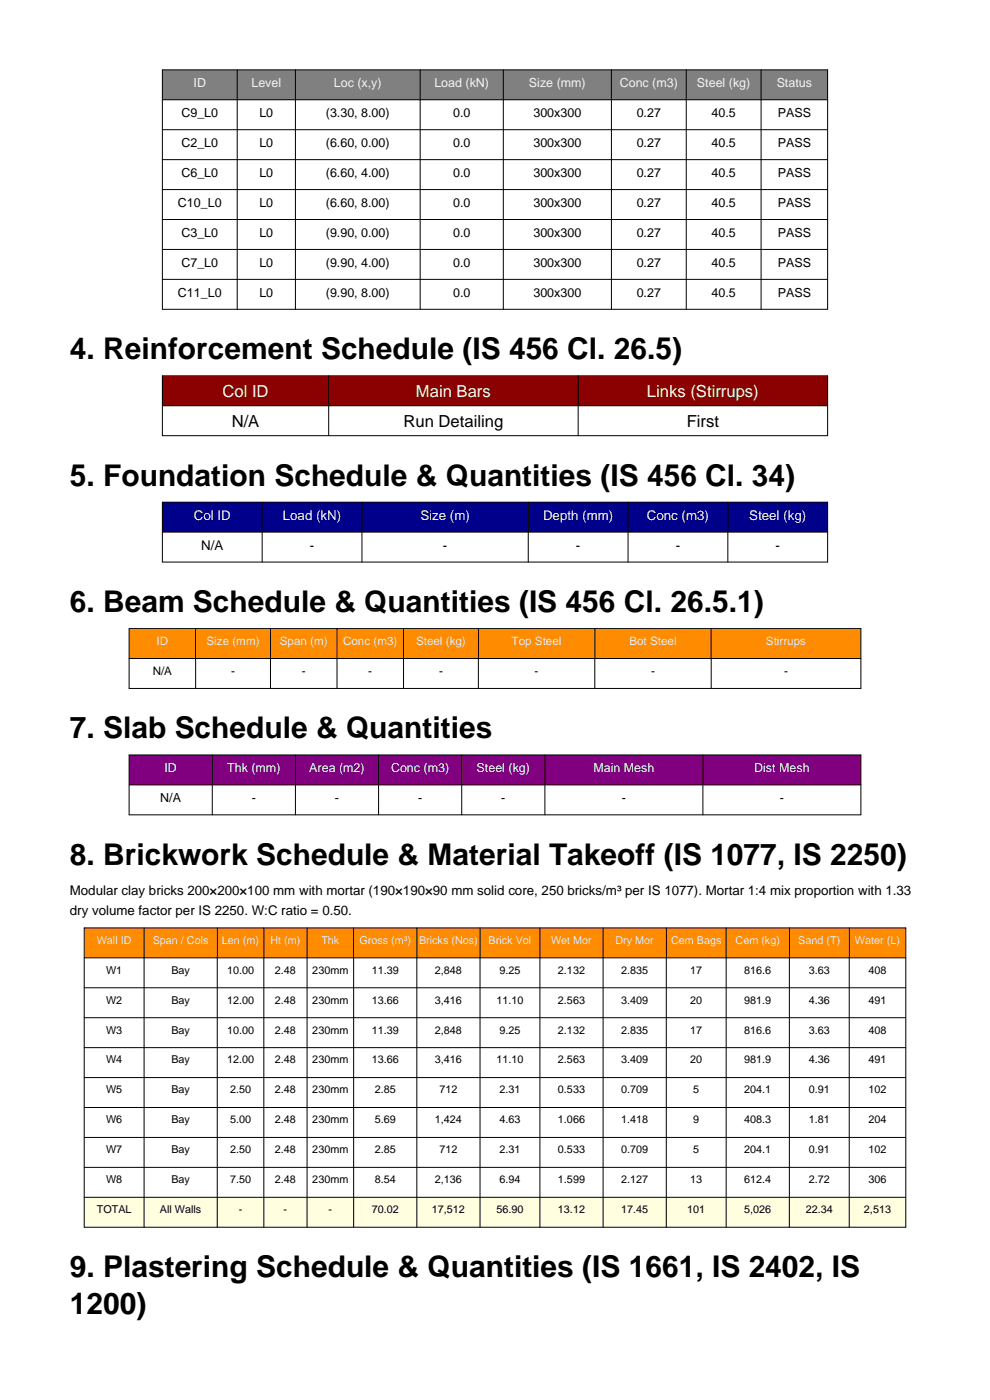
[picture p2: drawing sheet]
<svg xmlns="http://www.w3.org/2000/svg" width="210mm" height="297mm" viewBox="0 0 210 297" stroke-linecap="round" stroke-linejoin="round" font-family="sans-serif">
<defs><g id="words">
<g font-size="6.3">
<text x="14.8" y="76.2">4. Reinforcement Schedule (IS 456 Cl. 26.5)</text>
<text x="14.8" y="103">5. Foundation Schedule &amp; Quantities (IS 456 Cl. 34)</text>
<text x="14.8" y="129.8">6. Beam Schedule &amp; Quantities (IS 456 Cl. 26.5.1)</text>
<text x="14.8" y="156.6">7. Slab Schedule &amp; Quantities</text>
<text x="14.8" y="183.4">8. Brickwork Schedule &amp; Material Takeoff (IS 1077, IS 2250)</text>
<text x="14.8" y="270.9">9. Plastering Schedule &amp; Quantities (IS 1661, IS 2402, IS</text>
<text x="14.8" y="278.7">1200)</text>
</g>
<g font-size="3.5" fill="#f5f5f5">
<text x="47.2" y="84.3">Col ID</text>
<text x="88.2" y="84.3">Main Bars</text>
<text x="137.2" y="84.3">Links (Stirrups)</text>
</g>
<g font-size="3.5">
<text x="49.1" y="90.7">N/A</text>
<text x="85.6" y="90.7">Run Detailing</text>
<text x="145.7" y="90.7">First</text>
</g>
<g font-size="2.8" fill="#f5f5f5">
<text x="41.1" y="110.4">Col ID</text>
<text x="60" y="110.4">Load (kN)</text>
<text x="89.2" y="110.4">Size (m)</text>
<text x="115.2" y="110.4">Depth (mm)</text>
<text x="137.2" y="110.4">Conc (m3)</text>
<text x="158.9" y="110.4">Steel (kg)</text>
</g>
<g font-size="2.8">
<text x="42.7" y="116.8">N/A</text>
<text x="65.7" y="116.8">-</text>
<text x="93.9" y="116.8">-</text>
<text x="122.2" y="116.8">-</text>
<text x="143.3" y="116.8">-</text>
<text x="164.5" y="116.8">-</text>
<text x="14.8" y="189.8">Modular clay bricks 200×200×100 mm with mortar (190×190×90 mm solid core, 250 bricks/m³ per IS 1077). Mortar 1:4 mix proportion with 1.33</text>
<text x="14.8" y="194">dry volume factor per IS 2250. W:C ratio = 0.50.</text>
</g>
<g font-size="2.6" fill="#f5f5f5">
<text x="41.1" y="18.5">ID</text>
<text x="53.3" y="18.5">Level</text>
<text x="70.8" y="18.5">Loc (x,y)</text>
<text x="92.1" y="18.5">Load (kN)</text>
<text x="112.2" y="18.5">Size (mm)</text>
<text x="131.5" y="18.5">Conc (m3)</text>
<text x="147.8" y="18.5">Steel (kg)</text>
<text x="164.7" y="18.5">Status</text>
<text x="34.9" y="163.9">ID</text>
<text x="48.2" y="163.9">Thk (mm)</text>
<text x="65.6" y="163.9">Area (m2)</text>
<text x="83" y="163.9">Conc (m3)</text>
<text x="101.1" y="163.9">Steel (kg)</text>
<text x="125.9" y="163.9">Main Mesh</text>
<text x="160" y="163.9">Dist Mesh</text>
</g>
<g font-size="2.6">
<text x="38.5" y="24.9">C9_L0</text>
<text x="55" y="24.9">L0</text>
<text x="69.1" y="24.9">(3.30, 8.00)</text>
<text x="96.1" y="24.9">0.0</text>
<text x="113.2" y="24.9">300x300</text>
<text x="135.1" y="24.9">0.27</text>
<text x="150.9" y="24.9">40.5</text>
<text x="165" y="24.9">PASS</text>
<text x="38.5" y="31.2">C2_L0</text>
<text x="55" y="31.2">L0</text>
<text x="69.1" y="31.2">(6.60, 0.00)</text>
<text x="96.1" y="31.2">0.0</text>
<text x="113.2" y="31.2">300x300</text>
<text x="135.1" y="31.2">0.27</text>
<text x="150.9" y="31.2">40.5</text>
<text x="165" y="31.2">PASS</text>
<text x="38.5" y="37.6">C6_L0</text>
<text x="55" y="37.6">L0</text>
<text x="69.1" y="37.6">(6.60, 4.00)</text>
<text x="96.1" y="37.6">0.0</text>
<text x="113.2" y="37.6">300x300</text>
<text x="135.1" y="37.6">0.27</text>
<text x="150.9" y="37.6">40.5</text>
<text x="165" y="37.6">PASS</text>
<text x="37.7" y="43.9">C10_L0</text>
<text x="55" y="43.9">L0</text>
<text x="69.1" y="43.9">(6.60, 8.00)</text>
<text x="96.1" y="43.9">0.0</text>
<text x="113.2" y="43.9">300x300</text>
<text x="135.1" y="43.9">0.27</text>
<text x="150.9" y="43.9">40.5</text>
<text x="165" y="43.9">PASS</text>
<text x="38.5" y="50.3">C3_L0</text>
<text x="55" y="50.3">L0</text>
<text x="69.1" y="50.3">(9.90, 0.00)</text>
<text x="96.1" y="50.3">0.0</text>
<text x="113.2" y="50.3">300x300</text>
<text x="135.1" y="50.3">0.27</text>
<text x="150.9" y="50.3">40.5</text>
<text x="165" y="50.3">PASS</text>
<text x="38.5" y="56.6">C7_L0</text>
<text x="55" y="56.6">L0</text>
<text x="69.1" y="56.6">(9.90, 4.00)</text>
<text x="96.1" y="56.6">0.0</text>
<text x="113.2" y="56.6">300x300</text>
<text x="135.1" y="56.6">0.27</text>
<text x="150.9" y="56.6">40.5</text>
<text x="165" y="56.6">PASS</text>
<text x="37.7" y="63">C11_L0</text>
<text x="55" y="63">L0</text>
<text x="69.1" y="63">(9.90, 8.00)</text>
<text x="96.1" y="63">0.0</text>
<text x="113.2" y="63">300x300</text>
<text x="135.1" y="63">0.27</text>
<text x="150.9" y="63">40.5</text>
<text x="165" y="63">PASS</text>
<text x="34" y="170.2">N/A</text>
<text x="53.4" y="170.2">-</text>
<text x="71" y="170.2">-</text>
<text x="88.7" y="170.2">-</text>
<text x="106.3" y="170.2">-</text>
<text x="131.9" y="170.2">-</text>
<text x="165.4" y="170.2">-</text>
</g>
<g font-size="2.5" fill="#f5f5f5">
<text x="33.2" y="136.9">ID</text>
<text x="43.8" y="136.9">Size (mm)</text>
<text x="59.4" y="136.9">Span (m)</text>
<text x="72.8" y="136.9">Conc (m3)</text>
<text x="88.3" y="136.9">Steel (kg)</text>
<text x="108.5" y="136.9">Top Steel</text>
<text x="133.5" y="136.9">Bot Steel</text>
<text x="162.5" y="136.9">Stirrups</text>
</g>
<g font-size="2.5">
<text x="32.4" y="143.2">N/A</text>
<text x="49" y="143.2">-</text>
<text x="64" y="143.2">-</text>
<text x="78.1" y="143.2">-</text>
<text x="93.1" y="143.2">-</text>
<text x="113.4" y="143.2">-</text>
<text x="138.1" y="143.2">-</text>
<text x="166.3" y="143.2">-</text>
</g>
<g font-size="2.3" fill="#f5f5f5">
<text x="20.5" y="200.2">Wall ID</text>
<text x="32.4" y="200.2">Span / Cols</text>
<text x="47.1" y="200.2">Len (m)</text>
<text x="57.4" y="200.2">Ht (m)</text>
<text x="68.2" y="200.2">Thk</text>
<text x="76.2" y="200.2">Gross (m³)</text>
<text x="88.9" y="200.2">Bricks (Nos)</text>
<text x="103.7" y="200.2">Brick Vol</text>
<text x="116.9" y="200.2">Wet Mor</text>
<text x="130.6" y="200.2">Dry Mor</text>
<text x="142.3" y="200.2">Cem Bags</text>
<text x="156" y="200.2">Cem (kg)</text>
<text x="169.3" y="200.2">Sand (T)</text>
<text x="181.4" y="200.2">Water (L)</text>
</g>
<g font-size="2.3">
<text x="22.5" y="206.6">W1</text>
<text x="36.3" y="206.6">Bay</text>
<text x="48.2" y="206.6">10.00</text>
<text x="58.3" y="206.6">2.48</text>
<text x="66.3" y="206.6">230mm</text>
<text x="78.8" y="206.6">11.39</text>
<text x="92.3" y="206.6">2,848</text>
<text x="105.9" y="206.6">9.25</text>
<text x="118.4" y="206.6">2.132</text>
<text x="131.8" y="206.6">2.835</text>
<text x="146.4" y="206.6">17</text>
<text x="157.9" y="206.6">816.6</text>
<text x="171.6" y="206.6">3.63</text>
<text x="184.2" y="206.6">408</text>
<text x="22.5" y="212.9">W2</text>
<text x="36.3" y="212.9">Bay</text>
<text x="48.2" y="212.9">12.00</text>
<text x="58.3" y="212.9">2.48</text>
<text x="66.3" y="212.9">230mm</text>
<text x="78.8" y="212.9">13.66</text>
<text x="92.3" y="212.9">3,416</text>
<text x="105.3" y="212.9">11.10</text>
<text x="118.4" y="212.9">2.563</text>
<text x="131.8" y="212.9">3.409</text>
<text x="146.4" y="212.9">20</text>
<text x="157.9" y="212.9">981.9</text>
<text x="171.6" y="212.9">4.36</text>
<text x="184.2" y="212.9">491</text>
<text x="22.5" y="219.3">W3</text>
<text x="36.3" y="219.3">Bay</text>
<text x="48.2" y="219.3">10.00</text>
<text x="58.3" y="219.3">2.48</text>
<text x="66.3" y="219.3">230mm</text>
<text x="78.8" y="219.3">11.39</text>
<text x="92.3" y="219.3">2,848</text>
<text x="105.9" y="219.3">9.25</text>
<text x="118.4" y="219.3">2.132</text>
<text x="131.8" y="219.3">2.835</text>
<text x="146.4" y="219.3">17</text>
<text x="157.9" y="219.3">816.6</text>
<text x="171.6" y="219.3">3.63</text>
<text x="184.2" y="219.3">408</text>
<text x="22.5" y="225.6">W4</text>
<text x="36.3" y="225.6">Bay</text>
<text x="48.2" y="225.6">12.00</text>
<text x="58.3" y="225.6">2.48</text>
<text x="66.3" y="225.6">230mm</text>
<text x="78.8" y="225.6">13.66</text>
<text x="92.3" y="225.6">3,416</text>
<text x="105.3" y="225.6">11.10</text>
<text x="118.4" y="225.6">2.563</text>
<text x="131.8" y="225.6">3.409</text>
<text x="146.4" y="225.6">20</text>
<text x="157.9" y="225.6">981.9</text>
<text x="171.6" y="225.6">4.36</text>
<text x="184.2" y="225.6">491</text>
<text x="22.5" y="232">W5</text>
<text x="36.3" y="232">Bay</text>
<text x="48.8" y="232">2.50</text>
<text x="58.3" y="232">2.48</text>
<text x="66.3" y="232">230mm</text>
<text x="79.5" y="232">2.85</text>
<text x="93.2" y="232">712</text>
<text x="105.9" y="232">2.31</text>
<text x="118.4" y="232">0.533</text>
<text x="131.8" y="232">0.709</text>
<text x="147" y="232">5</text>
<text x="157.9" y="232">204.1</text>
<text x="171.6" y="232">0.91</text>
<text x="184.2" y="232">102</text>
<text x="22.5" y="238.3">W6</text>
<text x="36.3" y="238.3">Bay</text>
<text x="48.8" y="238.3">5.00</text>
<text x="58.3" y="238.3">2.48</text>
<text x="66.3" y="238.3">230mm</text>
<text x="79.5" y="238.3">5.69</text>
<text x="92.3" y="238.3">1,424</text>
<text x="105.9" y="238.3">4.63</text>
<text x="118.4" y="238.3">1.066</text>
<text x="131.8" y="238.3">1.418</text>
<text x="147" y="238.3">9</text>
<text x="157.9" y="238.3">408.3</text>
<text x="171.6" y="238.3">1.81</text>
<text x="184.2" y="238.3">204</text>
<text x="22.5" y="244.7">W7</text>
<text x="36.3" y="244.7">Bay</text>
<text x="48.8" y="244.7">2.50</text>
<text x="58.3" y="244.7">2.48</text>
<text x="66.3" y="244.7">230mm</text>
<text x="79.5" y="244.7">2.85</text>
<text x="93.2" y="244.7">712</text>
<text x="105.9" y="244.7">2.31</text>
<text x="118.4" y="244.7">0.533</text>
<text x="131.8" y="244.7">0.709</text>
<text x="147" y="244.7">5</text>
<text x="157.9" y="244.7">204.1</text>
<text x="171.6" y="244.7">0.91</text>
<text x="184.2" y="244.7">102</text>
<text x="22.5" y="251">W8</text>
<text x="36.3" y="251">Bay</text>
<text x="48.8" y="251">7.50</text>
<text x="58.3" y="251">2.48</text>
<text x="66.3" y="251">230mm</text>
<text x="79.5" y="251">8.54</text>
<text x="92.3" y="251">2,136</text>
<text x="105.9" y="251">6.94</text>
<text x="118.4" y="251">1.599</text>
<text x="131.8" y="251">2.127</text>
<text x="146.4" y="251">13</text>
<text x="157.9" y="251">612.4</text>
<text x="171.6" y="251">2.72</text>
<text x="184.2" y="251">306</text>
<text x="20.5" y="257.4">TOTAL</text>
<text x="33.9" y="257.4">All Walls</text>
<text x="50.6" y="257.4">-</text>
<text x="60.2" y="257.4">-</text>
<text x="69.7" y="257.4">-</text>
<text x="78.8" y="257.4">70.02</text>
<text x="91.6" y="257.4">17,512</text>
<text x="105.3" y="257.4">56.90</text>
<text x="118.4" y="257.4">13.12</text>
<text x="131.8" y="257.4">17.45</text>
<text x="145.8" y="257.4">101</text>
<text x="157.9" y="257.4">5,026</text>
<text x="170.9" y="257.4">22.34</text>
<text x="183.3" y="257.4">2,513</text>
</g>
</g></defs>
<path d="M34.4 14.8h141.2v6.4h-141.2z" fill-rule="evenodd" fill="#808080"/>
<g fill="none" stroke="#000" stroke-width=".21">
<path d="M34.4 14.8h141.2v50.8h-141.2zM50.3 14.8v50.8M62.7 14.8v50.8M89.1 14.8v50.8M106.8 14.8v50.8M129.7 14.8v50.8M145.6 14.8v50.8M161.4 14.8v50.8M34.4 21.2h141.2M34.4 27.5h141.2M34.4 33.9h141.2M34.4 40.2h141.2"/>
<path d="M34.4 46.6h141.2M34.4 52.9h141.2M34.4 59.3h141.2"/>
</g>
<path d="M34.4 79.7h141.2v6.4h-141.2z" fill-rule="evenodd" fill="#8b0000"/>
<path d="M34.4 79.7h141.2v12.7h-141.2zM69.7 79.7v12.7M122.6 79.7v12.7M34.4 86.1h141.2" fill="none" stroke="#000" stroke-width=".21"/>
<path d="M34.4 106.5h141.2v6.4h-141.2z" fill-rule="evenodd" fill="#00008b"/>
<path d="M34.4 106.5h141.2v12.7h-141.2zM34.4 112.9h141.2M55.6 106.5v12.7M76.8 106.5v12.7M112.1 106.5v12.7M133.2 106.5v12.7M154.4 106.5v12.7" fill="none" stroke="#000" stroke-width=".21"/>
<path d="M27.4 133.3h155.2v6.4h-155.2z" fill-rule="evenodd" fill="#ff8c00"/>
<path d="M27.4 133.3h155.2v12.7h-155.2zM27.4 139.7h155.2M41.5 133.3v12.7M57.4 133.3v12.7M71.5 133.3v12.7M85.6 133.3v12.7M101.5 133.3v12.7M126.2 133.3v12.7M150.9 133.3v12.7" fill="none" stroke="#000" stroke-width=".21"/>
<path d="M27.4 160.2h155.2v6.3h-155.2z" fill-rule="evenodd" fill="#800080"/>
<path d="M27.4 160.2h155.2v12.7h-155.2zM27.4 166.5h155.2M45 160.2v12.7M62.7 160.2v12.7M80.3 160.2v12.7M97.9 160.2v12.7M115.6 160.2v12.7M149.1 160.2v12.7" fill="none" stroke="#000" stroke-width=".21"/>
<path d="M17.9 196.8h174.2v6.4h-174.2z" fill-rule="evenodd" fill="#ff8c00"/>
<path d="M17.9 254h174.2v6.3h-174.2z" fill-rule="evenodd" fill="#ffffe0"/>
<g fill="none" stroke="#000" stroke-width=".21">
<path d="M17.9 196.8h174.2v63.5h-174.2zM30.6 196.8v63.5M46.1 196.8v63.5M56 196.8v63.5M65.1 196.8v63.5M75 196.8v63.5M88.4 196.8v63.5M101.8 196.8v63.5M114.5 196.8v63.5M127.9 196.8v63.5M141.3 196.8v63.5M154 196.8v63.5"/>
<path d="M167.4 196.8v63.5M180.1 196.8v63.5M17.9 203.2h174.2M17.9 209.5h174.2M17.9 215.9h174.2M17.9 222.2h174.2M17.9 228.6h174.2M17.9 234.9h174.2M17.9 241.3h174.2M17.9 247.6h174.2M17.9 254h174.2"/>
</g>
<use href="#words"/>
</svg>
